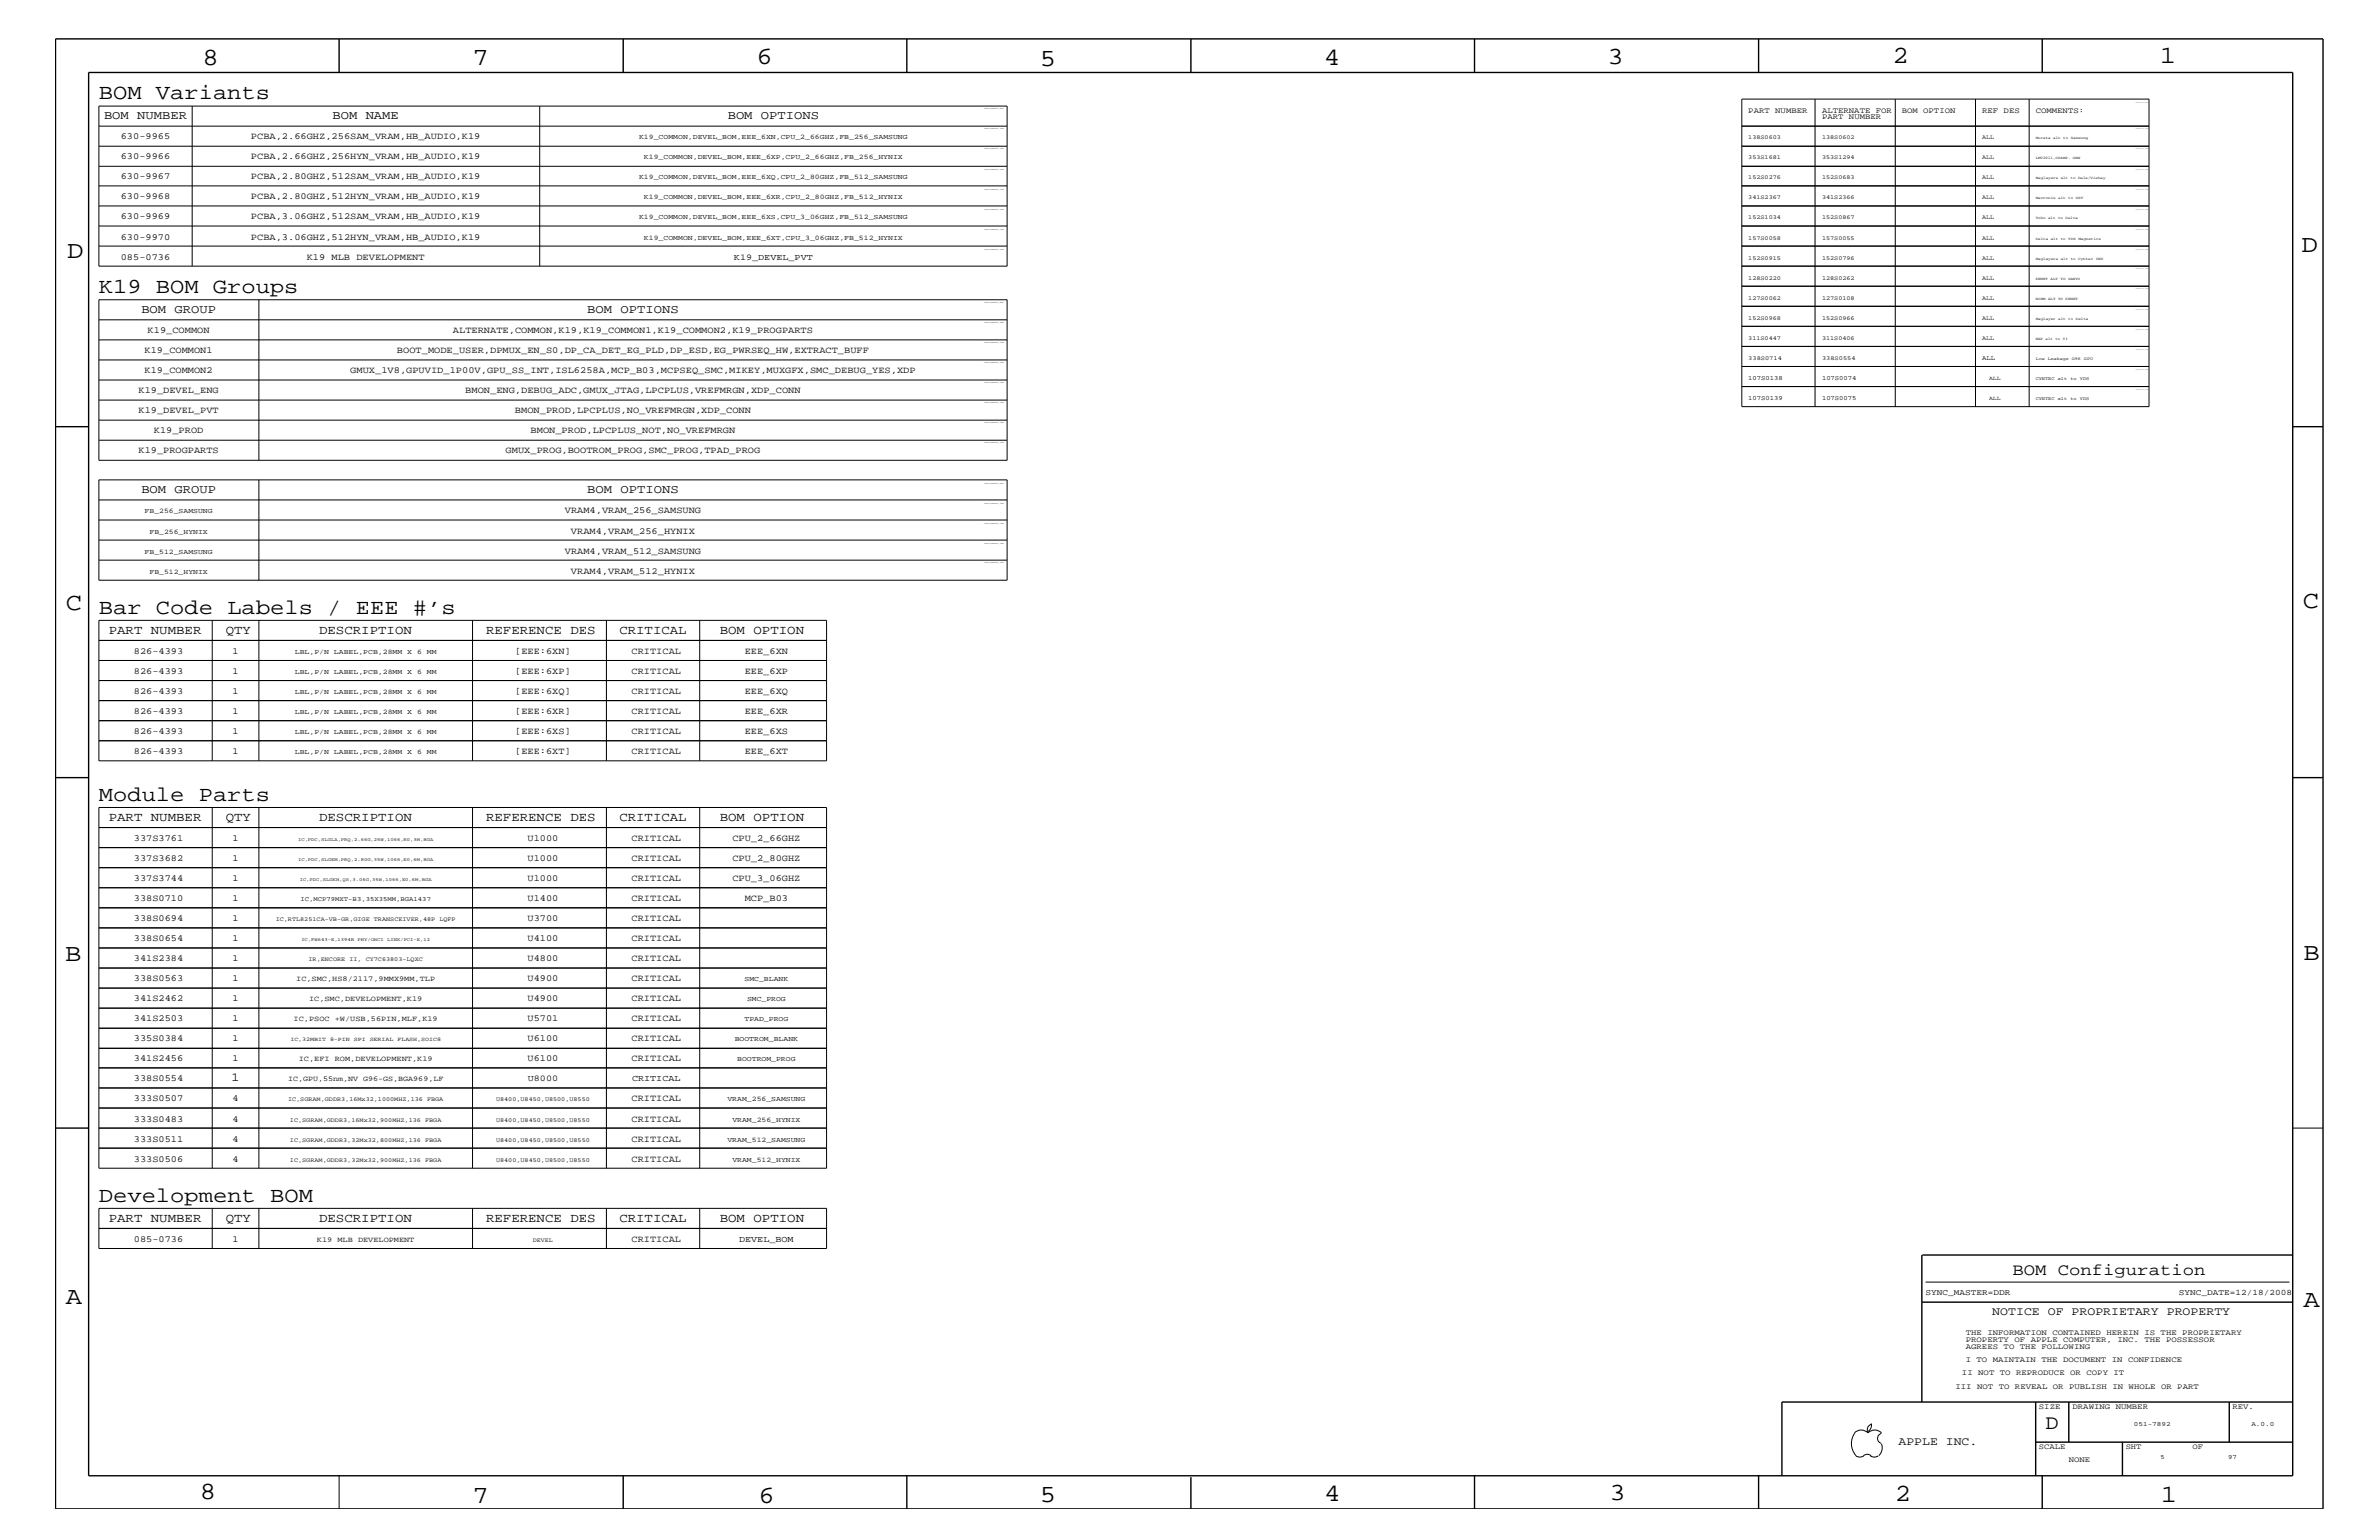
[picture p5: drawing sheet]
<svg xmlns="http://www.w3.org/2000/svg" width="432mm" height="279mm" viewBox="0 0 432 279" stroke-linecap="round" stroke-linejoin="round" font-family="sans-serif">
<defs><g id="words">
<g font-size="4.5">
<text x="36.7" y="11.7">8</text>
<text x="85.8" y="11.7">7</text>
<text x="137.3" y="11.5">6</text>
<text x="240.3" y="11.7">4</text>
<text x="291.8" y="11.5">3</text>
<text x="343.5" y="11.5">2</text>
<text x="392" y="11.5">1</text>
<text x="188.7" y="12.1">5</text>
<text x="12.2" y="46.8">D</text>
<text x="417.7" y="45.7">D</text>
<text x="11.9" y="110.6">C</text>
<text x="418" y="110.3">C</text>
<text x="11.9" y="174.3">B</text>
<text x="418.1" y="174.2">B</text>
<text x="11.9" y="236.7">A</text>
<text x="418.1" y="237.1">A</text>
<text x="36.2" y="271.9">8</text>
<text x="85.8" y="272.7">7</text>
<text x="137.7" y="272.7">6</text>
<text x="188.7" y="272.5">5</text>
<text x="240.4" y="272.3">4</text>
<text x="292.1" y="272.2">3</text>
<text x="343.9" y="272.3">2</text>
<text x="392.2" y="272.6">1</text>
</g>
<g font-size="3.9">
<text x="17.9" y="18">BOM Variants</text>
<text x="17.9" y="53.2">K19 BOM Groups</text>
<text x="17.9" y="111.4">Bar Code Labels / EEE #’s</text>
<text x="17.9" y="145.3">Module Parts</text>
<text x="17.9" y="218">Development BOM</text>
</g>
<text font-size="3.7" x="371.3" y="259.3">D</text>
<text font-size="3" x="365.3" y="231.3">BOM Configuration</text>
<g font-size="2.3">
<text x="19.7" y="115">PART NUMBER</text>
<text x="41" y="115">QTY</text>
<text x="57.9" y="115">DESCRIPTION</text>
<text x="88.2" y="115">REFERENCE DES</text>
<text x="112.4" y="115">CRITICAL</text>
<text x="130.6" y="115">BOM OPTION</text>
<text x="19.7" y="149">PART NUMBER</text>
<text x="41" y="149">QTY</text>
<text x="57.9" y="149">DESCRIPTION</text>
<text x="88.2" y="149">REFERENCE DES</text>
<text x="112.4" y="149">CRITICAL</text>
<text x="130.6" y="149">BOM OPTION</text>
<text x="19.7" y="221.7">PART NUMBER</text>
<text x="41" y="221.7">QTY</text>
<text x="57.9" y="221.7">DESCRIPTION</text>
<text x="88.2" y="221.7">REFERENCE DES</text>
<text x="112.4" y="221.7">CRITICAL</text>
<text x="130.6" y="221.7">BOM OPTION</text>
</g>
<g font-size="2.2">
<text x="18.9" y="21.6">BOM NUMBER</text>
<text x="60.4" y="21.6">BOM NAME</text>
<text x="132.1" y="21.6">BOM OPTIONS</text>
<text x="25.7" y="56.8">BOM GROUP</text>
<text x="106.6" y="56.8">BOM OPTIONS</text>
<text x="25.7" y="89.5">BOM GROUP</text>
<text x="106.6" y="89.5">BOM OPTIONS</text>
<text x="42" y="196.2">1</text>
</g>
<g font-size="2.1">
<text x="361.6" y="238.6">NOTICE OF PROPRIETARY PROPERTY</text>
<text x="344.6" y="262.2">APPLE INC.</text>
</g>
<g font-size="1.7">
<text x="21.9" y="28.9">630-9966</text>
<text x="21.9" y="25.3">630-9965</text>
<text x="45.6" y="28.9">PCBA,2.66GHZ,256HYN_VRAM,HB_AUDIO,K19</text>
<text x="45.6" y="25.3">PCBA,2.66GHZ,256SAM_VRAM,HB_AUDIO,K19</text>
<text x="21.9" y="32.5">630-9967</text>
<text x="45.6" y="32.5">PCBA,2.80GHZ,512SAM_VRAM,HB_AUDIO,K19</text>
<text x="21.9" y="39.8">630-9969</text>
<text x="21.9" y="36.2">630-9968</text>
<text x="45.6" y="39.8">PCBA,3.06GHZ,512SAM_VRAM,HB_AUDIO,K19</text>
<text x="45.6" y="36.2">PCBA,2.80GHZ,512HYN_VRAM,HB_AUDIO,K19</text>
<text x="21.9" y="47.1">085-0736</text>
<text x="21.9" y="43.5">630-9970</text>
<text x="45.6" y="43.5">PCBA,3.06GHZ,512HYN_VRAM,HB_AUDIO,K19</text>
<text x="55.7" y="47.1">K19 MLB DEVELOPMENT</text>
<text x="26.2" y="64">K19_COMMON1</text>
<text x="26.8" y="60.4">K19_COMMON</text>
<text x="72.1" y="64">BOOT_MODE_USER,DPMUX_EN_S0,DP_CA_DET_EG_PLD,DP_ESD,EG_PWRSEQ_HW,EXTRACT_BUFF</text>
<text x="82.2" y="60.4">ALTERNATE,COMMON,K19,K19_COMMON1,K19_COMMON2,K19_PROGPARTS</text>
<text x="25.1" y="71.3">K19_DEVEL_ENG</text>
<text x="26.2" y="67.7">K19_COMMON2</text>
<text x="63.6" y="67.7">GMUX_1V8,GPUVID_1P00V,GPU_SS_INT,ISL6258A,MCP_B03,MCPSEQ_SMC,MIKEY,MUXGFX,SMC_DEBUG_YES,XDP</text>
<text x="84.5" y="71.3">BMON_ENG,DEBUG_ADC,GMUX_JTAG,LPCPLUS,VREFMRGN,XDP_CONN</text>
<text x="25.1" y="75">K19_DEVEL_PVT</text>
<text x="93.5" y="75">BMON_PROD,LPCPLUS,NO_VREFMRGN,XDP_CONN</text>
<text x="25.1" y="82.2">K19_PROGPARTS</text>
<text x="27.9" y="78.6">K19_PROD</text>
<text x="91.8" y="82.2">GMUX_PROG,BOOTROM_PROG,SMC_PROG,TPAD_PROG</text>
<text x="96.3" y="78.6">BMON_PROD,LPCPLUS_NOT,NO_VREFMRGN</text>
<text x="102.5" y="93.2">VRAM4,VRAM_256_SAMSUNG</text>
<text x="102.5" y="100.4">VRAM4,VRAM_512_SAMSUNG</text>
<text x="103.6" y="96.8">VRAM4,VRAM_256_HYNIX</text>
<text x="103.6" y="104.1">VRAM4,VRAM_512_HYNIX</text>
<text x="24.3" y="118.6">826-4393</text>
<text x="42.2" y="118.6">1</text>
<text x="93.5" y="118.6">[EEE:6XN]</text>
<text x="114.6" y="118.6">CRITICAL</text>
<text x="135.2" y="118.6">EEE_6XN</text>
<text x="24.3" y="122.3">826-4393</text>
<text x="24.3" y="125.9">826-4393</text>
<text x="42.2" y="122.3">1</text>
<text x="42.2" y="125.9">1</text>
<text x="93.5" y="122.3">[EEE:6XP]</text>
<text x="93.5" y="125.9">[EEE:6XQ]</text>
<text x="114.6" y="122.3">CRITICAL</text>
<text x="114.6" y="125.9">CRITICAL</text>
<text x="135.2" y="122.3">EEE_6XP</text>
<text x="135.2" y="125.9">EEE_6XQ</text>
<text x="24.3" y="129.6">826-4393</text>
<text x="42.2" y="129.6">1</text>
<text x="93.5" y="129.6">[EEE:6XR]</text>
<text x="114.6" y="129.6">CRITICAL</text>
<text x="135.2" y="129.6">EEE_6XR</text>
<text x="24.3" y="136.8">826-4393</text>
<text x="24.3" y="133.2">826-4393</text>
<text x="42.2" y="136.8">1</text>
<text x="42.2" y="133.2">1</text>
<text x="93.5" y="136.8">[EEE:6XT]</text>
<text x="93.5" y="133.2">[EEE:6XS]</text>
<text x="114.6" y="136.8">CRITICAL</text>
<text x="114.6" y="133.2">CRITICAL</text>
<text x="135.2" y="136.8">EEE_6XT</text>
<text x="135.2" y="133.2">EEE_6XS</text>
<text x="24.3" y="152.6">337S3761</text>
<text x="42.2" y="152.6">1</text>
<text x="95.8" y="152.6">U1000</text>
<text x="114.6" y="152.6">CRITICAL</text>
<text x="132.9" y="152.6">CPU_2_66GHZ</text>
<text x="24.3" y="156.2">337S3682</text>
<text x="24.3" y="159.9">337S3744</text>
<text x="42.2" y="159.9">1</text>
<text x="42.2" y="156.2">1</text>
<text x="95.8" y="159.9">U1000</text>
<text x="95.8" y="156.2">U1000</text>
<text x="114.6" y="159.9">CRITICAL</text>
<text x="114.6" y="156.2">CRITICAL</text>
<text x="132.9" y="159.9">CPU_3_06GHZ</text>
<text x="132.9" y="156.2">CPU_2_80GHZ</text>
<text x="24.3" y="163.5">338S0710</text>
<text x="24.3" y="167.1">338S0694</text>
<text x="42.2" y="163.5">1</text>
<text x="42.2" y="167.1">1</text>
<text x="95.8" y="163.5">U1400</text>
<text x="95.8" y="167.1">U3700</text>
<text x="114.6" y="163.5">CRITICAL</text>
<text x="114.6" y="167.1">CRITICAL</text>
<text x="135.2" y="163.5">MCP_B03</text>
<text x="24.3" y="170.7">338S0654</text>
<text x="42.2" y="170.7">1</text>
<text x="95.8" y="170.7">U4100</text>
<text x="114.6" y="170.7">CRITICAL</text>
<text x="24.3" y="178">338S0563</text>
<text x="24.3" y="174.4">341S2384</text>
<text x="42.2" y="174.4">1</text>
<text x="42.2" y="178">1</text>
<text x="95.8" y="174.4">U4800</text>
<text x="95.8" y="178">U4900</text>
<text x="114.6" y="174.4">CRITICAL</text>
<text x="114.6" y="178">CRITICAL</text>
<text x="24.3" y="185.3">341S2503</text>
<text x="24.3" y="181.6">341S2462</text>
<text x="42.2" y="185.3">1</text>
<text x="42.2" y="181.6">1</text>
<text x="95.8" y="185.3">U5701</text>
<text x="95.8" y="181.6">U4900</text>
<text x="114.6" y="181.6">CRITICAL</text>
<text x="114.6" y="185.3">CRITICAL</text>
<text x="24.3" y="188.9">335S0384</text>
<text x="42.2" y="188.9">1</text>
<text x="95.8" y="188.9">U6100</text>
<text x="114.6" y="188.9">CRITICAL</text>
<text x="24.3" y="192.6">341S2456</text>
<text x="24.3" y="196.2">338S0554</text>
<text x="42.2" y="192.6">1</text>
<text x="95.8" y="192.6">U6100</text>
<text x="114.6" y="192.6">CRITICAL</text>
<text x="24.3" y="199.8">333S0507</text>
<text x="24.3" y="203.5">333S0483</text>
<text x="42.2" y="199.8">4</text>
<text x="42.2" y="203.5">4</text>
<text x="114.6" y="199.8">CRITICAL</text>
<text x="114.6" y="203.5">CRITICAL</text>
<text x="24.3" y="207.1">333S0511</text>
<text x="42.2" y="207.1">4</text>
<text x="114.6" y="207.1">CRITICAL</text>
<text x="24.3" y="210.8">333S0506</text>
<text x="42.2" y="210.8">4</text>
<text x="114.6" y="210.8">CRITICAL</text>
<text x="24.3" y="225.3">085-0736</text>
<text x="42.2" y="225.3">1</text>
<text x="114.6" y="225.3">CRITICAL</text>
</g>
<g font-size="1.6">
<text x="133.2" y="47.1">K19_DEVEL_PVT</text>
<text x="95.8" y="196.2">U8000</text>
<text x="114.7" y="196.2">CRITICAL</text>
<text x="134.2" y="225.3">DEVEL_BOM</text>
</g>
<g font-size="1.5">
<text x="349.5" y="235">SYNC_MASTER=DDR</text>
<text x="395.5" y="235">SYNC_DATE=12/18/2008</text>
</g>
<g font-size="1.4">
<text x="317.3" y="20.4">PART NUMBER</text>
<text x="330.7" y="21.6">PART NUMBER</text>
<text x="330.7" y="20.4">ALTERNATE FOR</text>
<text x="345.2" y="20.4">BOM OPTION</text>
<text x="359.7" y="20.4">REF DES</text>
<text x="369.5" y="20.4">COMMENTS:</text>
<text x="53.8" y="178">IC,SMC,HS8/2117,9MMX9MM,TLP</text>
<text x="53.3" y="185.3">IC,PSOC +W/USB,56PIN,MLF,K19</text>
<text x="56.1" y="181.6">IC,SMC,DEVELOPMENT,K19</text>
<text x="52.3" y="196.2">IC,GPU,55nm,NV G96-GS,BGA969,LF</text>
<text x="54.2" y="192.6">IC,EFI ROM,DEVELOPMENT,K19</text>
<text x="57.5" y="225.3">K19 MLB DEVELOPMENT</text>
<text x="356.8" y="242.3">THE INFORMATION CONTAINED HEREIN IS THE PROPRIETARY</text>
<text x="356.8" y="243.5">PROPERTY OF APPLE COMPUTER, INC. THE POSSESSOR</text>
<text x="356.8" y="244.7">AGREES TO THE FOLLOWING</text>
<text x="354.9" y="252">III NOT TO REVEAL OR PUBLISH IN WHOLE OR PART</text>
<text x="356.1" y="249.5">II NOT TO REPRODUCE OR COPY IT</text>
<text x="356.8" y="247.1">I TO MAINTAIN THE DOCUMENT IN CONFIDENCE</text>
<text x="370.1" y="255.6">SIZE</text>
<text x="376.2" y="255.6">DRAWING NUMBER</text>
<text x="405.2" y="255.6">REV.</text>
<text x="370.1" y="262.9">SCALE</text>
<text x="385.8" y="262.9">SHT</text>
<text x="397.9" y="262.9">OF</text>
<text x="375.5" y="265.3">NONE</text>
</g>
<g font-size="1.3">
<text x="116" y="25.3">K19_COMMON,DEVEL_BOM,EEE_6XN,CPU_2_66GHZ,FB_256_SAMSUNG</text>
<text x="116.9" y="28.9">K19_COMMON,DEVEL_BOM,EEE_6XP,CPU_2_66GHZ,FB_256_HYNIX</text>
<text x="116" y="32.5">K19_COMMON,DEVEL_BOM,EEE_6XQ,CPU_2_80GHZ,FB_512_SAMSUNG</text>
<text x="116" y="39.8">K19_COMMON,DEVEL_BOM,EEE_6XS,CPU_3_06GHZ,FB_512_SAMSUNG</text>
<text x="116.9" y="36.2">K19_COMMON,DEVEL_BOM,EEE_6XR,CPU_2_80GHZ,FB_512_HYNIX</text>
<text x="116.9" y="43.5">K19_COMMON,DEVEL_BOM,EEE_6XT,CPU_3_06GHZ,FB_512_HYNIX</text>
<text x="26.2" y="93.2">FB_256_SAMSUNG</text>
<text x="26.2" y="100.4">FB_512_SAMSUNG</text>
<text x="27.1" y="96.8">FB_256_HYNIX</text>
<text x="27.1" y="104.1">FB_512_HYNIX</text>
<text x="53.5" y="118.6">LBL,P/N LABEL,PCB,28MM X 6 MM</text>
<text x="53.5" y="122.3">LBL,P/N LABEL,PCB,28MM X 6 MM</text>
<text x="53.5" y="125.9">LBL,P/N LABEL,PCB,28MM X 6 MM</text>
<text x="53.5" y="129.6">LBL,P/N LABEL,PCB,28MM X 6 MM</text>
<text x="53.5" y="136.8">LBL,P/N LABEL,PCB,28MM X 6 MM</text>
<text x="53.5" y="133.2">LBL,P/N LABEL,PCB,28MM X 6 MM</text>
<text x="135.1" y="178">SMC_BLANK</text>
<text x="135.1" y="185.3">TPAD_PROG</text>
<text x="135.6" y="181.6">SMC_PROG</text>
<text x="133.3" y="188.9">BOOTROM_BLANK</text>
<text x="133.8" y="192.6">BOOTROM_PROG</text>
<text x="132" y="199.8">VRAM_256_SAMSUNG</text>
<text x="132.9" y="203.5">VRAM_256_HYNIX</text>
<text x="132" y="207.1">VRAM_512_SAMSUNG</text>
<text x="132.9" y="210.8">VRAM_512_HYNIX</text>
</g>
<g font-size="1.2">
<text x="359.7" y="65.3">ALL</text>
<text x="317.3" y="68.9">107S0138</text>
<text x="330.7" y="68.9">107S0074</text>
<text x="317.3" y="72.6">107S0139</text>
<text x="330.7" y="72.6">107S0075</text>
<text x="54.5" y="163.5">IC,MCP79MXT-B3,35X35MM,BGA1437</text>
<text x="387.3" y="258.7">051-7892</text>
<text x="408.6" y="258.7">A.0.0</text>
<text x="392.1" y="264.7">5</text>
<text x="404.4" y="264.7">97</text>
</g>
<g font-size="1.1">
<text x="317.3" y="25.3">138S0603</text>
<text x="317.3" y="28.9">353S1681</text>
<text x="330.7" y="25.3">138S0602</text>
<text x="330.7" y="28.9">353S1294</text>
<text x="359.7" y="25.3">ALL</text>
<text x="359.7" y="28.9">ALL</text>
<text x="317.3" y="32.5">152S0276</text>
<text x="330.7" y="32.5">152S0683</text>
<text x="359.7" y="32.5">ALL</text>
<text x="317.3" y="36.2">341S2367</text>
<text x="317.3" y="39.8">152S1034</text>
<text x="330.7" y="36.2">341S2366</text>
<text x="330.7" y="39.8">152S0867</text>
<text x="359.7" y="36.2">ALL</text>
<text x="359.7" y="39.8">ALL</text>
<text x="317.3" y="43.5">157S0058</text>
<text x="317.3" y="47.1">152S0915</text>
<text x="330.7" y="43.5">157S0055</text>
<text x="330.7" y="47.1">152S0796</text>
<text x="359.7" y="43.5">ALL</text>
<text x="359.7" y="47.1">ALL</text>
<text x="317.3" y="50.7">128S0220</text>
<text x="330.7" y="50.7">128S0262</text>
<text x="359.7" y="50.7">ALL</text>
<text x="317.3" y="54.4">127S0062</text>
<text x="317.3" y="58">152S0968</text>
<text x="330.7" y="54.4">127S0108</text>
<text x="330.7" y="58">152S0966</text>
<text x="359.7" y="54.4">ALL</text>
<text x="359.7" y="58">ALL</text>
<text x="317.3" y="61.7">311S0447</text>
<text x="317.3" y="65.3">338S0714</text>
<text x="330.7" y="65.3">338S0554</text>
<text x="330.7" y="61.7">311S0406</text>
<text x="359.7" y="61.7">ALL</text>
<text x="50" y="167.1">IC,RTL8251CA-VB-GR,GIGE TRANSCEIVER,48P LQFP</text>
<text x="56" y="174.4">IR,ENCORE II, CY7C63803-LQXC</text>
<text x="52.3" y="199.8">IC,SGRAM,GDDR3,16Mx32,1000MHZ,136 FBGA</text>
<text x="52.6" y="203.5">IC,SGRAM,GDDR3,16Mx32,900MHZ,136 FBGA</text>
<text x="90" y="199.8">U8400,U8450,U8500,U8550</text>
<text x="90" y="203.5">U8400,U8450,U8500,U8550</text>
<text x="52.6" y="207.1">IC,SGRAM,GDDR3,32Mx32,800MHZ,136 FBGA</text>
<text x="90" y="207.1">U8400,U8450,U8500,U8550</text>
<text x="52.6" y="210.8">IC,SGRAM,GDDR3,32Mx32,900MHZ,136 FBGA</text>
<text x="90" y="210.8">U8400,U8450,U8500,U8550</text>
<text x="96.7" y="225.3">DEVEL</text>
</g>
<g font-size="1">
<text x="361" y="68.9">ALL</text>
<text x="361" y="72.6">ALL</text>
<text x="52.7" y="188.9">IC,32MBIT</text>
<text x="59.9" y="188.9">8-PIN</text>
<text x="64.2" y="188.9">SPI</text>
<text x="67.1" y="188.9">SERIAL</text>
<text x="72.1" y="188.9">FLASH,SOIC8</text>
</g>
<g font-size=".8">
<text x="369.5" y="65.3">Low</text>
<text x="371.7" y="65.3">Leakage</text>
<text x="376.1" y="65.3">G96</text>
<text x="378.3" y="65.3">GPU</text>
<text x="369.5" y="68.9">CYNTEC alt to YDS</text>
<text x="369.5" y="72.6">CYNTEC alt to YDS</text>
<text x="54.1" y="152.6">IC,PDC,SLGLA,PRQ,2.66G,25W,1066,R0,3M,BGA</text>
<text x="54.1" y="156.2">IC,PDC,SLGEM,PRQ,2.80G,35W,1066,E0,6M,BGA</text>
<text x="54.4" y="159.9">IC,PDC,SLGKH,QS,3.06G,35W,1066,E0,6M,BGA</text>
<text x="54.7" y="170.7">IC,FW643-E,1394B</text>
<text x="64.9" y="170.7">PHY/OHCI</text>
<text x="70.3" y="170.7">LINK/PCI-E,12</text>
</g>
<g font-size=".7">
<text x="369.5" y="25.3">Murata alt to Samsung</text>
<text x="369.5" y="28.9">LMV2011,OPAMP. GBW</text>
<text x="369.5" y="32.5">Maglayers alt to Dale/Vishay</text>
<text x="369.5" y="36.2">Macronix alt to SST</text>
<text x="369.5" y="39.8">Toko alt to Delta</text>
<text x="369.5" y="43.5">Delta alt to TDK Magnetics</text>
<text x="369.5" y="47.1">Maglayers alt to Cyntec IND</text>
<text x="369.5" y="50.7">KEMET ALT TO SANYO</text>
<text x="369.5" y="54.4">ROHM ALT TO KEMET</text>
<text x="369.5" y="58">Maglayer alt to Delta</text>
<text x="369.5" y="61.7">NXP alt to TI</text>
</g>
<g font-size=".3">
<text x="178.6" y="19.8">TABLE_BOMGROUP_HEAD</text>
<text x="178.6" y="23.5">TABLE_BOMGROUP_ITEM</text>
<text x="178.6" y="27.1">TABLE_BOMGROUP_ITEM</text>
<text x="178.6" y="30.8">TABLE_BOMGROUP_ITEM</text>
<text x="178.6" y="34.4">TABLE_BOMGROUP_ITEM</text>
<text x="178.6" y="38">TABLE_BOMGROUP_ITEM</text>
<text x="178.6" y="41.7">TABLE_BOMGROUP_ITEM</text>
<text x="178.6" y="45.3">TABLE_BOMGROUP_ITEM</text>
<text x="178.6" y="58.6">TABLE_BOMGROUP_ITEM</text>
<text x="178.6" y="55">TABLE_BOMGROUP_HEAD</text>
<text x="178.6" y="65.9">TABLE_BOMGROUP_ITEM</text>
<text x="178.6" y="62.3">TABLE_BOMGROUP_ITEM</text>
<text x="178.6" y="69.5">TABLE_BOMGROUP_ITEM</text>
<text x="178.6" y="73.2">TABLE_BOMGROUP_ITEM</text>
<text x="178.6" y="76.8">TABLE_BOMGROUP_ITEM</text>
<text x="178.6" y="80.5">TABLE_BOMGROUP_ITEM</text>
<text x="178.6" y="87.7">TABLE_BOMGROUP_HEAD</text>
<text x="178.6" y="95">TABLE_BOMGROUP_ITEM</text>
<text x="178.6" y="91.4">TABLE_BOMGROUP_ITEM</text>
<text x="178.6" y="98.7">TABLE_BOMGROUP_ITEM</text>
<text x="178.6" y="102.2">TABLE_BOMGROUP_ITEM</text>
</g>
</g></defs>
<g fill="none" stroke="#000" stroke-width=".25">
<path d="M10.1 7.1h411.5v266.7h-411.5zM16.1 13.2h400v254.5h-400zM61.6 7.1v6.1M113.1 7.1v6.1M164.6 7.1v6.1M216.2 7.1v6.1M267.6 7.1v6.1M319.2 7.1v6.1M370.7 7.1v6.1M10.1 77.4h6M416.1 77.4h5.5M10.1 141.1h6"/>
<path d="M416.1 141.1h5.5M10.1 204.7h6M348.8 236.2h67.3M348.8 227.7v26.7M348.9 227.7h67.2M369.5 254.4v13.3M375.5 254.4v7.2M404.6 254.4v7.2M416.1 254.4h-92.7v13.3M113.1 267.7v6.1M164.6 267.7v6.1M216.2 268v5.8"/>
<path d="M267.6 267.7v6.1M319.2 267.7v6.1M369.5 261.6h46.6M370.7 267.7v6.1M385.2 261.6v6.1"/>
</g>
<g fill="none" stroke="#000" stroke-width=".18">
<path d="M17.9 19.2h164.9v29.1h-164.9zM34.9 19.2v29.1M98 19.2v29.1M316.1 18h74v55.8h-74zM329.4 18v55.8M344 18v55.8M358.6 18v55.8M368.3 18v55.8M17.9 22.9h164.9M17.9 26.5h164.9M17.9 30.2h164.9M17.9 33.7h164.9"/>
<path d="M17.9 37.4h164.9M316.1 22.9h74M316.1 26.5h74M316.1 30.2h74M316.1 33.7h74M316.1 37.4h74M17.9 54.4h164.9v29.1h-164.9zM17.9 41h164.9M17.9 44.6h164.9M17.9 58h164.9M47 54.4v29.1M316.1 41h74"/>
<path d="M316.1 44.6h74M316.1 48.3h74M316.1 59.2h74M316.1 55.6h74M316.1 51.9h74M17.9 68.9h164.9M17.9 76.2h164.9M17.9 72.6h164.9M17.9 79.9h164.9M17.9 65.3h164.9M17.9 61.7h164.9M316.1 62.9h74"/>
<path d="M316.1 70.1h74M316.1 66.5h74M17.9 87.1h164.9v18.2h-164.9zM17.9 98h164.9M17.9 94.3h164.9M17.9 90.7h164.9M47 87.1v18.2M17.9 112.6h132.1v25.4h-132.1zM17.9 119.8h132.1M17.9 116.2h132.1M17.9 101.6h164.9M38.5 112.6v25.4"/>
<path d="M47 112.6v25.4M85.8 112.6v25.4M110.1 112.6v25.4M127 112.6v25.4M17.9 130.8h132.1M17.9 134.4h132.1M17.9 127.1h132.1M17.9 123.5h132.1M17.9 146.5h132.1v65.4h-132.1zM17.9 153.8h132.1M17.9 157.4h132.1M17.9 150.1h132.1"/>
<path d="M38.5 146.5v65.4M47 146.5v65.4M85.8 146.5v65.4M110.1 146.5v65.4M127 146.5v65.4M17.9 179.3h132.1M17.9 175.6h132.1M17.9 168.3h132.1M17.9 172h132.1M17.9 164.7h132.1M17.9 161.1h132.1M17.9 193.7h132.1"/>
<path d="M17.9 197.4h132.1M17.9 190.2h132.1M17.9 186.5h132.1M17.9 182.9h132.1M17.9 204.7h132.1M17.9 219.2h132.1v7.3h-132.1zM17.9 208.3h132.1M17.9 201h132.1M38.5 219.2v7.3M47 219.2v7.3M85.8 219.2v7.3M110.1 219.2v7.3"/>
<path d="M127 219.2v7.3M416.1 204.7h5.5M17.9 222.9h132.1M349.5 232.6h66M336.6 260a1.69 1.69 0 0 1 2.4 0 1.72 1.72 0 0 1 2.5 0M339.6 258.3l.1 .1a1.27 1.27 0 0 1-.7 1.3M339.6 258.4a.99 .99 0 0 0-.6 1.4M61.6 267.7v6.1M336.6 260a3.3 3.3 0 0 0 .3 4.1M336.9 264.1l.7 .3 .7-.3M338.2 264.1l.7-.3 .7 .3M339.5 264.1l.7 .3 .7-.3"/>
<path d="M341.5 260.1a.93 .93 0 0 0-.7 .9 .93 .93 0 0 0 .7 .9M341.5 262l.1 .7a1.99 1.99 0 0 1-.6 1.4"/>
</g>
<use href="#words"/>
</svg>
